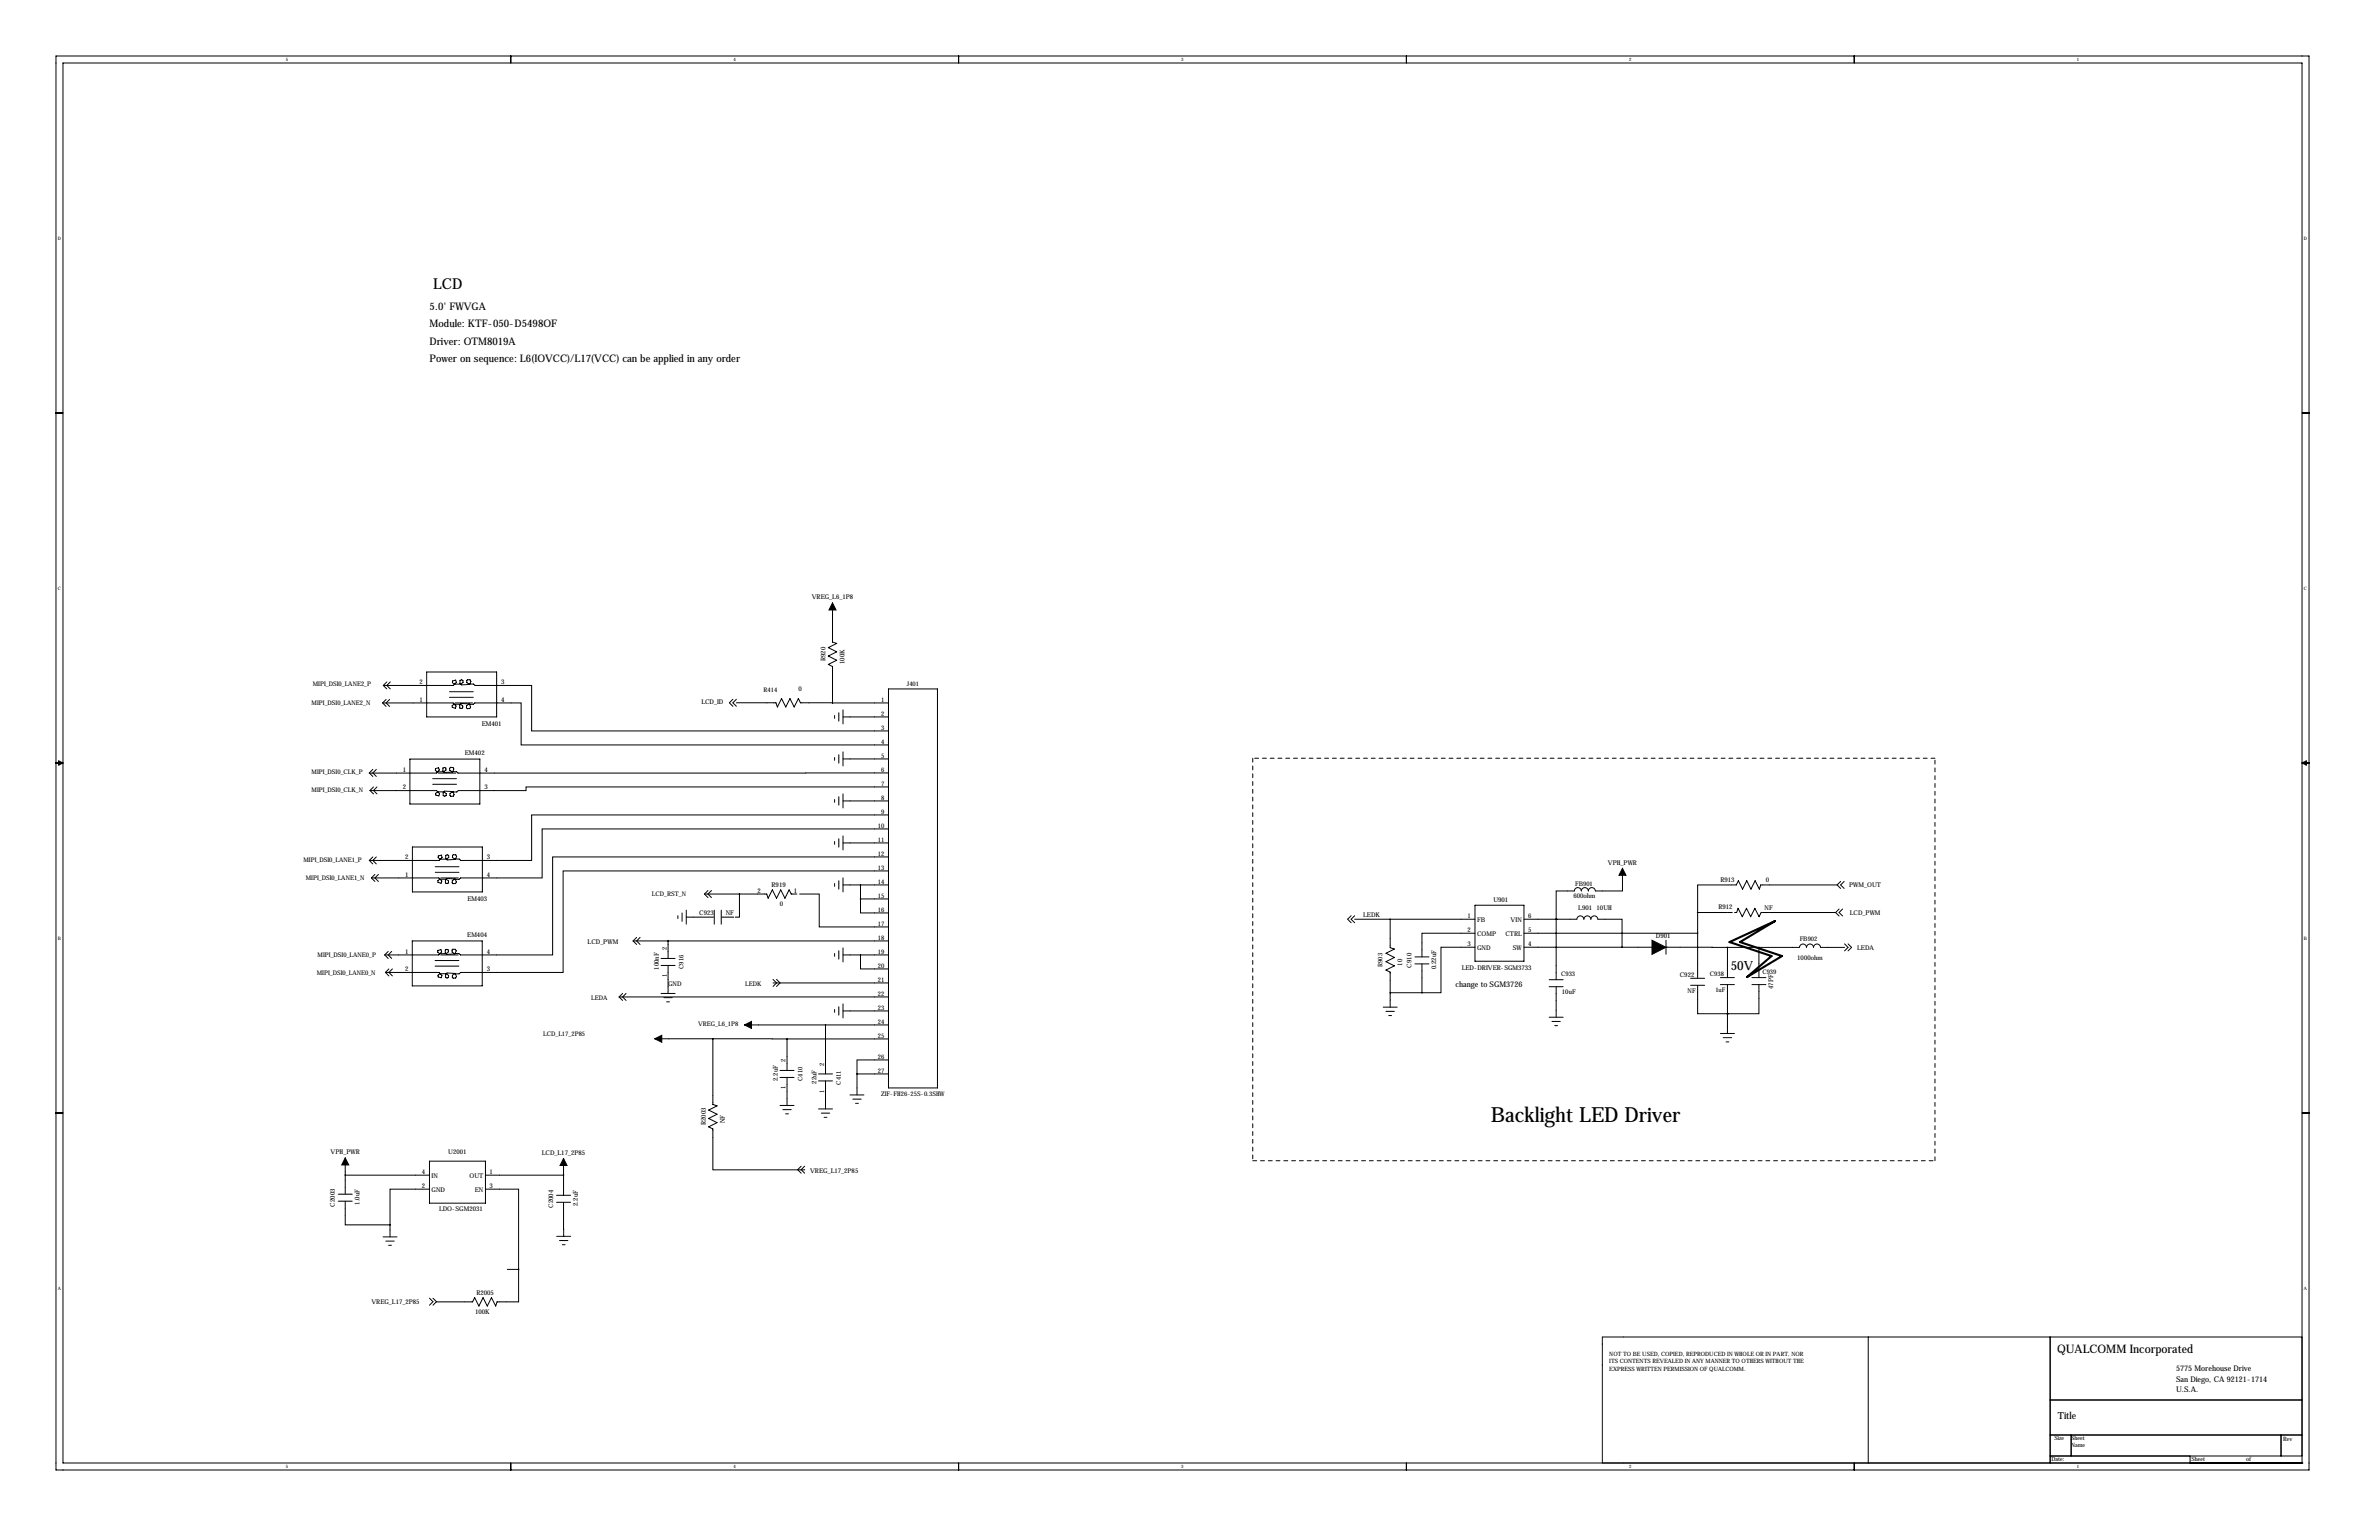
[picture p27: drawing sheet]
<svg xmlns="http://www.w3.org/2000/svg" width="864mm" height="559mm" viewBox="0 0 864 559" stroke-linecap="round" stroke-linejoin="round" font-family="sans-serif">
<defs><g id="words">
<text font-size="7.6" x="541.2" y="407">Backlight LED Driver</text>
<text font-size="5.5" x="157.2" y="104.8">LCD</text>
<text font-size="4.6" x="628.3" y="351.9">50V</text>
<text font-size="4.3" x="746.8" y="491">QUALCOMM Incorporated</text>
<g font-size="3.8">
<text x="156" y="112.4">5.0' FWVGA</text>
<text x="156" y="118.8">Module: KTF-050-D5498OF</text>
<text x="156" y="125.1">Driver: OTM8019A</text>
<text x="156" y="131.5">Power on sequence: L6(IOVCC)/L17(VCC) can be applied in any order</text>
</g>
<text font-size="3.6" x="747" y="514.9">Title</text>
<g font-size="2.8">
<text x="528.4" y="358.1">change to SGM3726</text>
<text x="789.9" y="497.5">5775 Morehouse Drive</text>
<text x="789.9" y="501.3">San Diego, CA 92121-1714</text>
<text x="789.9" y="505.1">U.S.A.</text>
</g>
<g font-size="2.4">
<text x="294.7" y="217.5">VREG_L6_1P8</text>
<text x="299.7" y="239.9" transform="rotate(-90 299.7 239.9)">R920</text>
<text x="306.6" y="241" transform="rotate(-90 306.6 241)">100K</text>
<text x="152.3" y="248.2">2</text>
<text x="182" y="248.2">3</text>
<text x="289.9" y="250.8">0</text>
<text x="152.3" y="254.6">1</text>
<text x="182" y="254.6">4</text>
<text x="254.6" y="255.5">LCD_ID</text>
<text x="174.9" y="263.5">EM401</text>
<text x="168.8" y="273.9">EM402</text>
<text x="146.2" y="280">1</text>
<text x="175.9" y="280">4</text>
<text x="146.2" y="286.4">2</text>
<text x="175.9" y="286.4">3</text>
<text x="147.1" y="311.7">2</text>
<text x="176.8" y="311.7">3</text>
<text x="583.7" y="313.8">VPH_PWR</text>
<text x="147.1" y="318.1">1</text>
<text x="176.8" y="318.1">4</text>
<text x="275" y="323.9">2</text>
<text x="280.1" y="321.9">R919</text>
<text x="624.5" y="320.1">R913</text>
<text x="641" y="320">0</text>
<text x="671.3" y="322">PWM_OUT</text>
<text x="169.7" y="327">EM403</text>
<text x="283.1" y="328.8">0</text>
<text x="288.2" y="324">1</text>
<text x="542.1" y="327.5">U901</text>
<text x="571.1" y="326">600ohm</text>
<text x="623.8" y="330">R912</text>
<text x="253.8" y="332">C923</text>
<text x="263.5" y="332">NF</text>
<text x="494.8" y="332.8">LEDK</text>
<text x="532.7" y="333">1</text>
<text x="536.2" y="334.5">FB</text>
<text x="548.4" y="334.5">VIN</text>
<text x="554.7" y="333">6</text>
<text x="572.9" y="330.3">L901</text>
<text x="579.6" y="330.1">10UH</text>
<text x="640.6" y="330.1">NF</text>
<text x="671.5" y="332">LCD_PWM</text>
<text x="169.6" y="339.9">EM404</text>
<text x="532.7" y="338.1">2</text>
<text x="536.2" y="339.6">COMP</text>
<text x="546.5" y="339.6">CTRL</text>
<text x="554.7" y="338.1">5</text>
<text x="601.1" y="340.4">D901</text>
<text x="147.1" y="346">1</text>
<text x="176.7" y="346">4</text>
<text x="213.3" y="342.7">LCD_PWM</text>
<text x="532.7" y="343.2">3</text>
<text x="536.2" y="344.6">GND</text>
<text x="549.2" y="344.6">SW</text>
<text x="554.7" y="343.2">4</text>
<text x="674.2" y="344.6">LEDA</text>
<text x="147.1" y="352.3">2</text>
<text x="176.7" y="352.3">3</text>
<text x="239.2" y="351.9" transform="rotate(-90 239.2 351.9)">100nF</text>
<text x="509.1" y="350.4" transform="rotate(-90 509.1 350.4)">10</text>
<text x="512.4" y="351.1" transform="rotate(-90 512.4 351.1)">C910</text>
<text x="521.3" y="351.7" transform="rotate(-90 521.3 351.7)">0.22uF</text>
<text x="530.6" y="351.9">LED-DRIVER-SGM3733</text>
<text x="652.4" y="348.2">1000ohm</text>
<text x="242.5" y="357.9">GND</text>
<text x="609.8" y="354.3">C922</text>
<text x="643.7" y="358.9" transform="rotate(-90 643.7 358.9)">47PF</text>
<text x="567" y="360.6">10uF</text>
<text x="612.6" y="360.3">NF</text>
<text x="282.4" y="392.3" transform="rotate(-90 282.4 392.3)">2.2uF</text>
<text x="296.4" y="393.2" transform="rotate(-90 296.4 393.2)">22uF</text>
<text x="263.2" y="407.6" transform="rotate(-90 263.2 407.6)">NF</text>
<text x="256.2" y="408.3" transform="rotate(-90 256.2 408.3)">R2003</text>
<text x="120" y="418.9">VPH_PWR</text>
<text x="162.7" y="418.8">U2001</text>
<text x="196.7" y="419.1">LCD_L17_2P85</text>
<text x="153.2" y="425.9">4</text>
<text x="177.7" y="425.9">1</text>
<text x="294.1" y="425.8">VREG_L17_2P85</text>
<text x="153.2" y="431">2</text>
<text x="156.7" y="427.3">IN</text>
<text x="170.4" y="427.3">OUT</text>
<text x="177.7" y="431">3</text>
<text x="121.5" y="437.9" transform="rotate(-90 121.5 437.9)">C2003</text>
<text x="130.5" y="437.2" transform="rotate(-90 130.5 437.2)">1.0uF</text>
<text x="156.7" y="432.4">GND</text>
<text x="172.3" y="432.4">EN</text>
<text x="209.7" y="437.6" transform="rotate(-90 209.7 437.6)">2.2uF</text>
<text x="159.4" y="439.5">LDO-SGM2031</text>
<text x="200.8" y="438.3" transform="rotate(-90 200.8 438.3)">C2004</text>
<text x="134.8" y="473.2">VREG_L17_2P85</text>
<text x="172.9" y="469.8">R2005</text>
<text x="172.5" y="476.8">100K</text>
</g>
<g font-size="2.3">
<text x="113.5" y="249">MIPI_DSI0_LANE2_P</text>
<text x="277.1" y="251.2">R414</text>
<text x="329.2" y="249">J401</text>
<text x="113.1" y="256">MIPI_DSI0_LANE2_N</text>
<text x="319.8" y="254.6">1</text>
<text x="319.8" y="259.6">2</text>
<text x="319.8" y="264.7">3</text>
<text x="319.8" y="269.8">4</text>
<text x="319.8" y="274.9">5</text>
<text x="113.1" y="281">MIPI_DSI0_CLK_P</text>
<text x="319.8" y="280">6</text>
<text x="113.1" y="287.3">MIPI_DSI0_CLK_N</text>
<text x="319.8" y="285">7</text>
<text x="319.8" y="290.1">8</text>
<text x="319.8" y="295.2">9</text>
<text x="318.6" y="300.3">10</text>
<text x="318.6" y="305.4">11</text>
<text x="318.6" y="310.4">12</text>
<text x="110.2" y="312.8">MIPI_DSI0_LANE1_P</text>
<text x="318.6" y="315.5">13</text>
<text x="111" y="319.3">MIPI_DSI0_LANE1_N</text>
<text x="318.6" y="320.6">14</text>
<text x="571.8" y="321.6">FB901</text>
<text x="236.7" y="325.2">LCD_RST_N</text>
<text x="318.6" y="325.7">15</text>
<text x="318.6" y="330.8">16</text>
<text x="318.6" y="335.8">17</text>
<text x="318.6" y="340.9">18</text>
<text x="653.3" y="341.4">FB902</text>
<text x="115.3" y="347.3">MIPI_DSI0_LANE0_P</text>
<text x="242" y="344.7" transform="rotate(-90 242 344.7)">2</text>
<text x="318.6" y="346">19</text>
<text x="115" y="353.7">MIPI_DSI0_LANE0_N</text>
<text x="248.1" y="351.6" transform="rotate(-90 248.1 351.6)">C916</text>
<text x="318.6" y="351.1">20</text>
<text x="501.8" y="350.8" transform="rotate(-90 501.8 350.8)">R903</text>
<text x="639.7" y="353.5">C939</text>
<text x="242" y="354.6" transform="rotate(-90 242 354.6)">1</text>
<text x="270.5" y="357.9">LEDK</text>
<text x="318.6" y="356.2">21</text>
<text x="566.7" y="354">C933</text>
<text x="620.7" y="354">C938</text>
<text x="622.7" y="359.8">1uF</text>
<text x="214.6" y="363">LEDA</text>
<text x="318.6" y="361.2">22</text>
<text x="318.6" y="366.3">23</text>
<text x="318.6" y="371.4">24</text>
<text x="197.2" y="376">LCD_L17_2P85</text>
<text x="253.4" y="372.4">VREG_L6_1P8</text>
<text x="318.6" y="376.5">25</text>
<text x="285.2" y="385.4" transform="rotate(-90 285.2 385.4)">2</text>
<text x="299.2" y="386.6" transform="rotate(-90 299.2 386.6)">2</text>
<text x="318.6" y="384.1">26</text>
<text x="318.6" y="389.2">27</text>
<text x="285.2" y="395.2" transform="rotate(-90 285.2 395.2)">1</text>
<text x="291.3" y="392.3" transform="rotate(-90 291.3 392.3)">C410</text>
<text x="305.3" y="393.5" transform="rotate(-90 305.3 393.5)">C411</text>
<text x="299.2" y="396.5" transform="rotate(-90 299.2 396.5)">1</text>
<text x="319.9" y="397.6">ZIF-FH26-25S-0.3SHW</text>
</g>
<g font-size="2.1">
<text x="584.2" y="491.9">NOT TO BE USED, COPIED, REPRODUCED IN WHOLE OR IN PART, NOR</text>
<text x="584.2" y="497.5">EXPRESS WRITTEN PERMISSION OF QUALCOMM.</text>
<text x="584.2" y="494.7">ITS CONTENTS REVEALED IN ANY MANNER TO OTHERS WITHOUT THE</text>
<text x="745.7" y="522.6">Size</text>
<text x="751.8" y="525.2">Name</text>
<text x="751.8" y="522.4">Sheet</text>
<text x="828.8" y="522.9">Rev</text>
<text x="744.7" y="530">Date:</text>
<text x="795.5" y="530">Sheet</text>
<text x="815.3" y="530">of</text>
</g>
<g font-size="1.7">
<text x="103.7" y="22.2">5</text>
<text x="266.3" y="22.2">4</text>
<text x="428.8" y="22.2">3</text>
<text x="591.4" y="22.2">2</text>
<text x="754" y="22.2">1</text>
<text x="21" y="87">D</text>
<text x="836.4" y="87">D</text>
<text x="21" y="214">C</text>
<text x="836.4" y="214">C</text>
<text x="21" y="341">B</text>
<text x="836.4" y="341">B</text>
<text x="21" y="468">A</text>
<text x="836.4" y="468">A</text>
<text x="103.7" y="532.8">5</text>
<text x="266.3" y="532.8">4</text>
<text x="428.8" y="532.8">3</text>
<text x="591.4" y="532.8">2</text>
<text x="754" y="532.8">1</text>
</g>
</g></defs>
<g fill="none" stroke="#000" stroke-width=".36">
<path d="M20.3 20.3h817.9v513.1h-817.9zM22.9 22.9h812.8v508h-812.8zM185.4 20.3v2.6M348 20.3v2.6M510.5 20.3v2.6M673.1 20.3v2.6M20.3 149.9h2.6M835.7 149.9h2.5M302.2 218.8v14.2l1.5 .5-3 1.5 3 1.5-3 1.5 3 1.6-3 1.5 1.5 .8v13.2M138.9 255.1h25.6l1.1 1.1-.3 .8-1.1-.3-.1-.6 .7-.6h2.4l.8 .7-.1 .7-.5 .2-.5-.2v-1.1l.5-.5 3 .1 .4 1.1-.3 .6h-.9l-.3-.3 .1-.7 .7-.5h1.7l.6-.5h16.8v15.2h133.3M138.9 255.1l1.3 1.2M139.1 248.7h25.5l1.1-1.1-.3-.8-1.1 .3-.1 .6 .7 .6h2.4l.8-.7-.1-.7-.5-.2-.5 .2v1.1l.5 .5 3-.1 .4-1.2-.3-.5-.9-.1-.3 .4 .1 .7 .7 .5h1.7l.6 .5h20.5v16.5h129.5"/>
<path d="M139.1 248.7l1.3 1.3M140.2 253.8l-1.3 1.3M140.4 247.4l-1.3 1.3M141.4 253.8l-1.2 1.3 1.2 1.2M141.7 247.4l-1.3 1.3 1.3 1.3M154.9 243.8h25.4v16.3h-25.4zM163.2 253h8.6M163.2 251h8.6M165.2 255.1h6.4M266 253.7l-1.2 1.3 1.2 1.3M267.3 255h14.4l.5 1.5 1.5-3 1.5 3 1.6-3 1.5 3 1.5-3 .8 1.5 11.6 .1M267.3 253.7l-1.3 1.3 1.3 1.3"/>
<path d="M302.2 255.1h20.3M303 259.6v1.1M304.5 258.6v3.1M306 257.6v5.1M322.5 250h17.8v144.8h-17.8zM20.3 276.9h2.6M21.3 276.1l1.6 .8-1.6 .7zM135.3 279.2l-1.2 1.3M136.6 279.2l-1.3 1.3 1.3 1.2M148.8 275.4h25.4v16.3h-25.4zM303 274.9v1M304.5 273.9v3"/>
<path d="M306 260.1h16.5M306 275.4h16.5M306 272.8v5.1M835.7 276.9h2.5M835.7 276.9l1.5-.8v1.5zM134.1 280.5h24.3l1.1-1.1-.3-.8-1.1 .3-.1 .6 .7 .6h2.4l.8-.7-.1-.7-.5-.2-.5 .2v1.1l.5 .5 3-.1 .4-1.2-.3-.5-.9-.1-.3 .4 .1 .7 .7 .5h1.7l.6 .5h156.2M134.1 280.5l1.2 1.2M134.3 286.8l1.3 1.3M135.6 285.5l-1.3 1.3M136.9 285.5l-1.3 1.3 1.3 1.3M157.1 282.5h8.6M157.1 284.6h8.6"/>
<path d="M159.1 280.5h6.4M303 290.1v1M304.5 289.1v3.1M306 290.6h16.5M306 288.1v5.1M322.5 285.5h-131.5v1.4h-24.6l-.6 .5h-1.7l-.7 .5-.1 .7 .3 .4 .9-.1 .3-.6-.4-1.1-3-.1-.5 .5v1.1l.5 .2 .6-.2v-.7l-.8-.7h-2.4l-.7 .6 .1 .6 1.1 .3 .3-.8-1.1-1.1-24.2-.1M322.5 295.7h-129.5v16.5h-25.7l-.6-.5h-1.7l-.7-.5-.1-.7 .3-.4 1 .1 .3 .5-.5 1.2-3 .1-.5-.5v-1.1l.6-.2 .5 .2v.7l-.8 .7h-2.4l-.6-.6v-.6l1.1-.3 .3 .8-1.1 1.1h-25.3M134.1 312.2l1.2 1.3M134.8 318.6l1.3 1.2M135.3 310.9l-1.2 1.3M136.1 317.3l-1.3 1.3M136.6 310.9l-1.3 1.3 1.3 1.3"/>
<path d="M137.4 317.3l-1.3 1.3 1.3 1.2M149.7 307.3h25.4v16.3h-25.4zM158 316.5h8.6M158 314.5h8.6M160 318.6h6.4M303 305.4v1M304.5 304.3v3.1M304.5 319.6v3M306 305.9h16.5M306 303.3v5.1M306 318.6v5M322.5 310.9h-121.9v35.6h-33.5l-.5-.5h-1.7l-.8-.5v-.7l.3-.4 .9 .1 .3 .5-.4 1.2-3 .1-.6-.6v-1l.6-.2 .5 .2 .1 .7-.8 .6h-2.4l-.7-.5 .1-.6 1.1-.3 .2 .8-1 1.1h-19.7"/>
<path d="M322.5 316h-118.1v36.9h-37.2l-.5 .5h-1.7l-.8 .5v.7l.3 .3h.9l.3-.6-.4-1.1-3-.1-.6 .5v1.1l.6 .2 .5-.2 .1-.7-.8-.7h-2.4l-.7 .6 .1 .6 1.1 .3 .2-.8-1-1.1h-19.5M322.5 300.8h-125.7v17.8h-29.6l-.6 .5h-1.7l-.7 .5-.1 .7 .3 .3h1l.3-.6-.5-1.1-3-.1-.5 .5v1.1l.6 .2 .5-.2v-.7l-.8-.7h-2.4l-.6 .6v.6l1.1 .3 .3-.8-1.1-1.1h-24.5M589 315.1v8.2h-9.9a1.27 1.27 0 0 0-1.3-1.2 1.27 1.27 0 0 0-1.2 1.2 1.27 1.27 0 0 0-1.3-1.2 1.27 1.27 0 0 0-1.3 1.2 1.27 1.27 0 0 0-1.2-1.2 1.27 1.27 0 0 0-1.3 1.2h-6.6v10.3M668.2 319.8l-1.3 1.3M669.4 319.8l-1.2 1.3 1.2 1.3M246.1 332.3v1M247.6 331.3v3M249.1 332.8h10M249.1 330.3v5M255.7 324.4h22.6l.5 1.5 1.6-3 1.5 3 1.5-3 1.5 3 1.6-3 .7 1.5h2.2M255.7 324.4l1.3 1.3M257 323.1l-1.3 1.3"/>
<path d="M258.3 323.1l-1.3 1.3 1.3 1.3M259.3 330.3v5M261.8 332.8h4.7M261.8 330.3v5M268.4 324.4v8.4h-1.5M290.3 324.4h7.1v11.9h25.1M303 320.6v1M306 321.1h16.5M312.4 326.2v5.1h10.1M312.4 326.2h10.1M312.4 321.1v5.1M490.5 332.3l-1.3 1.3 1.3 1.2"/>
<path d="M491.7 333.6h43.7M491.7 332.3l-1.2 1.3 1.2 1.2M504.6 333.6v10.3l1.6 .5-3.1 1.5 3.1 1.5-3.1 1.5 3.1 1.6-3.1 1.5 1.5 .8v12.7M535.4 338.6h-19.2v8.6M535.4 328.5h17.8v20.3h-17.8zM553.2 333.6l19.2-.1a1.27 1.27 0 0 1 1.3-1.2 1.27 1.27 0 0 1 1.3 1.3 1.27 1.27 0 0 1 1.2-1.3 1.27 1.27 0 0 1 1.3 1.3 1.27 1.27 0 0 1 1.3-1.3 1.27 1.27 0 0 1 1.2 1.3h8.8v10.1M553.2 338.6h63.1M564.9 333.6h.1M564.9 333.6v21.9M616.3 331.1h12.6M616.3 331.1v23.9M629.7 331.1h.7l.5-1.5 1.6 3 1.5-3 1.5 3 1.5-3 1.6 3 .7-1.5h27"/>
<path d="M666.3 331.1l1.3 1.3M666.9 321.1h-27.7l-.5 1.5-1.6-3-1.5 3-1.5-3-1.5 3-1.6-3-.7 1.5h-14v10M666.9 321.1l1.3 1.3M667.6 329.8l-1.3 1.3M668.9 329.8l-1.3 1.3 1.3 1.3M139.6 346.5l1.3 1.3M139.9 352.9l1.3 1.2M140.9 345.2l-1.3 1.3M141.2 351.6l-1.3 1.3M142.2 345.2l-1.3 1.3 1.3 1.3M142.4 351.6l-1.2 1.3 1.2 1.2M149.7 341.4h25.4v16.3h-25.4z"/>
<path d="M157.9 348.5h8.7M157.9 350.6h8.7M160 346.5h6.3M229.8 341.4h92.7M229.8 341.4l1.3 1.3M231.1 340.2l-1.3 1.2M232.4 340.2l-1.3 1.2 1.3 1.3M240 350.3h5.1M240 347.8h5.1M242.5 341.4v6.4M242.5 350.3v10.2M280.6 356.7h41.9"/>
<path d="M280.6 355.4l1.3 1.3-1.3 1.2M281.9 355.4l1.3 1.3-1.3 1.2M303 346v1M304.5 345v3M306 346.5h16.5M306 344v5M312.4 346.5v5.1h10.1M513.6 349.8h5.1M513.6 347.2h5.1M516.2 349.8v10.4M535.4 343.7h-12.3v16.5h-6.9M553.2 343.7h46.5"/>
<path d="M562.4 355.5h5M562.4 358h5M564.9 358v11.1M604.8 343.7l22.3 .1M604.8 341.2v5.1M613.7 355h5.1M613.7 357.5h5.1M616.3 357.5v10.3h10.8M624.5 357.3h5.1M624.5 354.7h5.1M627.1 343.8l26.1-.1a1.27 1.27 0 0 1 1.3-1.2 1.27 1.27 0 0 1 1.3 1.3 1.27 1.27 0 0 1 1.2-1.3 1.27 1.27 0 0 1 1.3 1.3 1.27 1.27 0 0 1 1.3-1.3 1.27 1.27 0 0 1 1.3 1.3h8.7M627.1 343.8v10.9"/>
<path d="M627.1 357.3v17.7M636 357.3h5M636 354.7h5M638.5 357.3v10.5h-11.4M638.5 343.8v10.9M669.6 342.5l1.3 1.3-1.3 1.2M670.9 342.5l1.2 1.3-1.2 1.2M224.7 361.7h97.8M224.7 361.7l1.3 1.3M226 360.5l-1.3 1.2M227.3 360.5l-1.3 1.2 1.3 1.3M237.7 376.9h21.1"/>
<path d="M240 360.5h5.1M241 362h3M242 363.5h1M258.8 376.9l26.9 .1M258.8 376.9v23.9l1.5 .5-3 1.5 3 1.5-3 1.5 3 1.6-3 1.5 1.5 .8v14.8l33.3-.1M270.3 371.9h52.2M285.7 377v11.4M285.7 377h36.8M299.7 371.9v17.8M303 366.3v1M304.5 365.3v3.1M306 366.8h16.5"/>
<path d="M306 364.3v5.1M502.1 365.5h5.1M503.1 367h3.1M504.1 368.5h1.1M504.6 360.2h11.6M562.4 369.1h5M563.4 370.6h3M564.4 372.2h1M624.5 375h5.1M625.6 376.5h3M626.6 378.1h1M627.1 367.8h.1"/>
<path d="M283.2 391h5M283.2 388.4h5M285.7 391v10.1M297.1 392.2h5.1M297.1 389.7h5.1M299.7 392.2v10.2M308.6 397.3h5M309.6 398.8h3M311.1 389.7h11.4M311.1 389.7v7.6M322.5 384.6h-11.4v5.1M20.3 403.9h2.6"/>
<path d="M283.2 401.1h5M284.2 402.6h3M285.2 404.2h1M297.1 402.4h5.1M298.1 403.9h3.1M299.2 405.4h1M310.6 400.4h1M835.7 403.9h2.5M122.8 435.9h5.1M122.8 433.3h5.1M125.3 435.9v8.5h16.3M125.3 426.4h30.6"/>
<path d="M125.3 420.2v13.1M155.9 431.5h-14.3v12.9M155.9 421.3h20.3v15.3h-20.3zM176.2 431.5h12.1v29.1M176.2 426.4h28.4M202 436.3h5.1M202 433.7h5.1M204.6 436.3v12.3M204.6 420.4v13.3M290.8 423.2l-1.2 1.2 1.2 1.3M292.1 423.2l-1.3 1.2 1.3 1.3M139 448.8h5.1"/>
<path d="M140.1 450.3h3M141.1 451.9h1M141.6 444.4v4.4M202.1 448.6h5.1M203.1 450.1h3M204.1 451.7h1M155.9 471.1l1.3 1.2-1.3 1.3M157.2 471.1l1.2 1.2M158.4 472.3l-1.2 1.3M184.1 460.6h4.2M188.3 460.6v11.8h-7.9l-.5 1.5-1.5-3-1.5 3-1.5-3-1.6 3-1.5-3-.7 1.5-13.2-.1M678.2 485.1v45.8"/>
<path d="M744.2 485.1v45.8M835.7 485.1h-254v45.8M744.2 508h91.5M185.4 530.9v2.5M348 530.9v2.5M510.5 530.9v2.5M673.1 530.9v2.5M744.2 520.7h91.5M744.2 528.3h91.5M751.8 520.7v7.6M795 530.9h.1M795 528.3v2.6"/>
<path d="M828 520.7v7.6M835.7 530.9h.1"/>
</g>
<path d="M627.8 341.8l16.5-7.6-12.7 7.6 15.3 5.1-12.7 7.6 8.9-7.6z" fill="none" stroke="#000" stroke-width=".76"/>
<path d="M454.8 275.1v146.1M702.4 275.1h-247.6M454.8 421.2h247.6M702.4 421.2v-146.1" fill="none" stroke="#000" stroke-width=".36" stroke-dasharray="1.4 1.4"/>
<path d="M302.2 218.8l1.3 2.5h-2.6zM589 315.1l1.2 2.5h-2.5zM599.7 341.2l5.1 2.5-5.1 2.6zM237.7 376.9l2.5-1.2v2.5zM270.3 371.9l2.5-1.3v2.6zM125.3 420.2l1.3 2.5h-2.5zM204.6 420.4l1.2 2.5h-2.5z" fill="#000" stroke="#000" stroke-width=".36"/>
<path d="M504.6 360.2a.05 .05 0 0 0 .1 0 .05 .05 0 0 0-.1 0zM616.2 338.6a.05 .05 0 0 0 .1 0 .05 .05 0 0 0-.1 0zM616.2 331.1a.05 .05 0 0 0 .1 0 .05 .05 0 0 0-.1 0zM504.6 333.6a.05 .05 0 0 0 .1 0 .05 .05 0 0 0-.1 0zM188.2 460.6a.05 .05 0 0 0 .1 0 .05 .05 0 0 0-.1 0z" fill="#000" stroke="#000" stroke-width=".51"/>
<use href="#words"/>
</svg>
